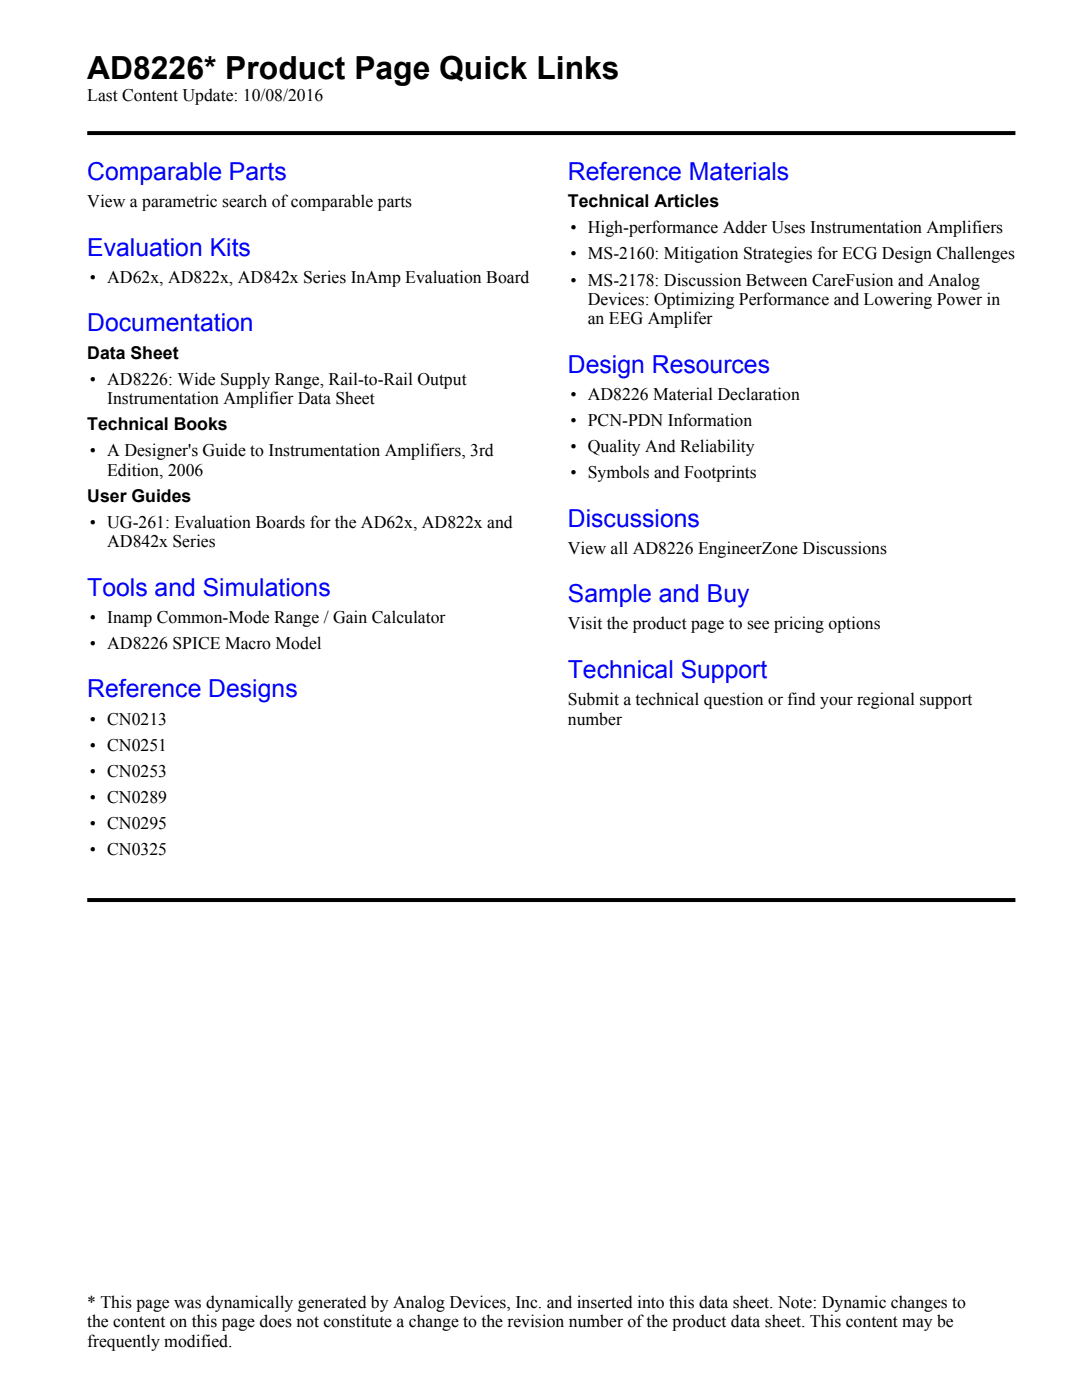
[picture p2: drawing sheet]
<svg xmlns="http://www.w3.org/2000/svg" width="216mm" height="279mm" viewBox="0 0 216 279" stroke-linecap="round" stroke-linejoin="round" font-family="sans-serif">
<defs><g id="words">
<text font-size="6.3" x="17.4" y="15.9">AD8226* Product Page Quick Links</text>
<g font-size="4.9" fill="#00f">
<text x="17.4" y="36">Comparable Parts</text>
<text x="113.3" y="36">Reference Materials</text>
<text x="17.4" y="51">Evaluation Kits</text>
<text x="17.4" y="66.1">Documentation</text>
<text x="113.3" y="74.4">Design Resources</text>
<text x="113.3" y="105.1">Discussions</text>
<text x="17.4" y="118.9">Tools and Simulations</text>
<text x="113.3" y="120.2">Sample and Buy</text>
<text x="113.3" y="135.3">Technical Support</text>
<text x="17.4" y="139.2">Reference Designs</text>
</g>
<g font-size="3.5">
<text x="17.4" y="20.2">Last Content Update: 10/08/2016</text>
<text x="17.4" y="41.4">View a parametric search of comparable parts</text>
<text x="113.3" y="41.4">Technical Articles</text>
<text x="113.8" y="46.6">• High-performance Adder Uses Instrumentation Amplifiers</text>
<text x="113.8" y="51.8">• MS-2160: Mitigation Strategies for ECG Design Challenges</text>
<text x="17.9" y="56.5">• AD62x, AD822x, AD842x Series InAmp Evaluation Board</text>
<text x="113.8" y="57">• MS-2178: Discussion Between CareFusion and Analog</text>
<text x="117.3" y="60.9">Devices: Optimizing Performance and Lowering Power in</text>
<text x="117.3" y="64.8">an EEG Amplifer</text>
<text x="17.4" y="71.6">Data Sheet</text>
<text x="17.9" y="76.7">• AD8226: Wide Supply Range, Rail-to-Rail Output</text>
<text x="21.4" y="80.6">Instrumentation Amplifier Data Sheet</text>
<text x="113.8" y="79.8">• AD8226 Material Declaration</text>
<text x="17.4" y="85.9">Technical Books</text>
<text x="113.8" y="85">• PCN-PDN Information</text>
<text x="17.9" y="91">• A Designer's Guide to Instrumentation Amplifiers, 3rd</text>
<text x="21.4" y="94.9">Edition, 2006</text>
<text x="113.8" y="90.3">• Quality And Reliability</text>
<text x="113.8" y="95.5">• Symbols and Footprints</text>
<text x="17.4" y="100.2">User Guides</text>
<text x="17.9" y="105.3">• UG-261: Evaluation Boards for the AD62x, AD822x and</text>
<text x="21.4" y="109.2">AD842x Series</text>
<text x="113.3" y="110.5">View all AD8226 EngineerZone Discussions</text>
<text x="17.9" y="124.3">• Inamp Common-Mode Range / Gain Calculator</text>
<text x="113.3" y="125.6">Visit the product page to see pricing options</text>
<text x="17.9" y="129.5">• AD8226 SPICE Macro Model</text>
<text x="113.3" y="140.7">Submit a technical question or find your regional support</text>
<text x="17.9" y="144.6">• CN0213</text>
<text x="17.9" y="149.8">• CN0251</text>
<text x="113.3" y="144.6">number</text>
<text x="17.9" y="155">• CN0253</text>
<text x="17.9" y="160.2">• CN0289</text>
<text x="17.9" y="165.4">• CN0295</text>
<text x="17.9" y="170.6">• CN0325</text>
<text x="17.4" y="261">* This page was dynamically generated by Analog Devices, Inc. and inserted into this data sheet. Note: Dynamic changes to</text>
<text x="17.4" y="264.8">the content on this page does not constitute a change to the revision number of the product data sheet. This content may be</text>
<text x="17.4" y="268.7">frequently modified.</text>
</g>
</g></defs>
<g fill="#000">
<path d="M17.4 26.2h92.4l.4 .8h-92.8zM109.8 26.2h92.8v.8h-92.4z"/>
<path d="M17.4 179.2h92.4l.4 .8h-92.8zM109.8 179.2h92.8v.8h-92.4z"/>
</g>
<use href="#words"/>
</svg>
